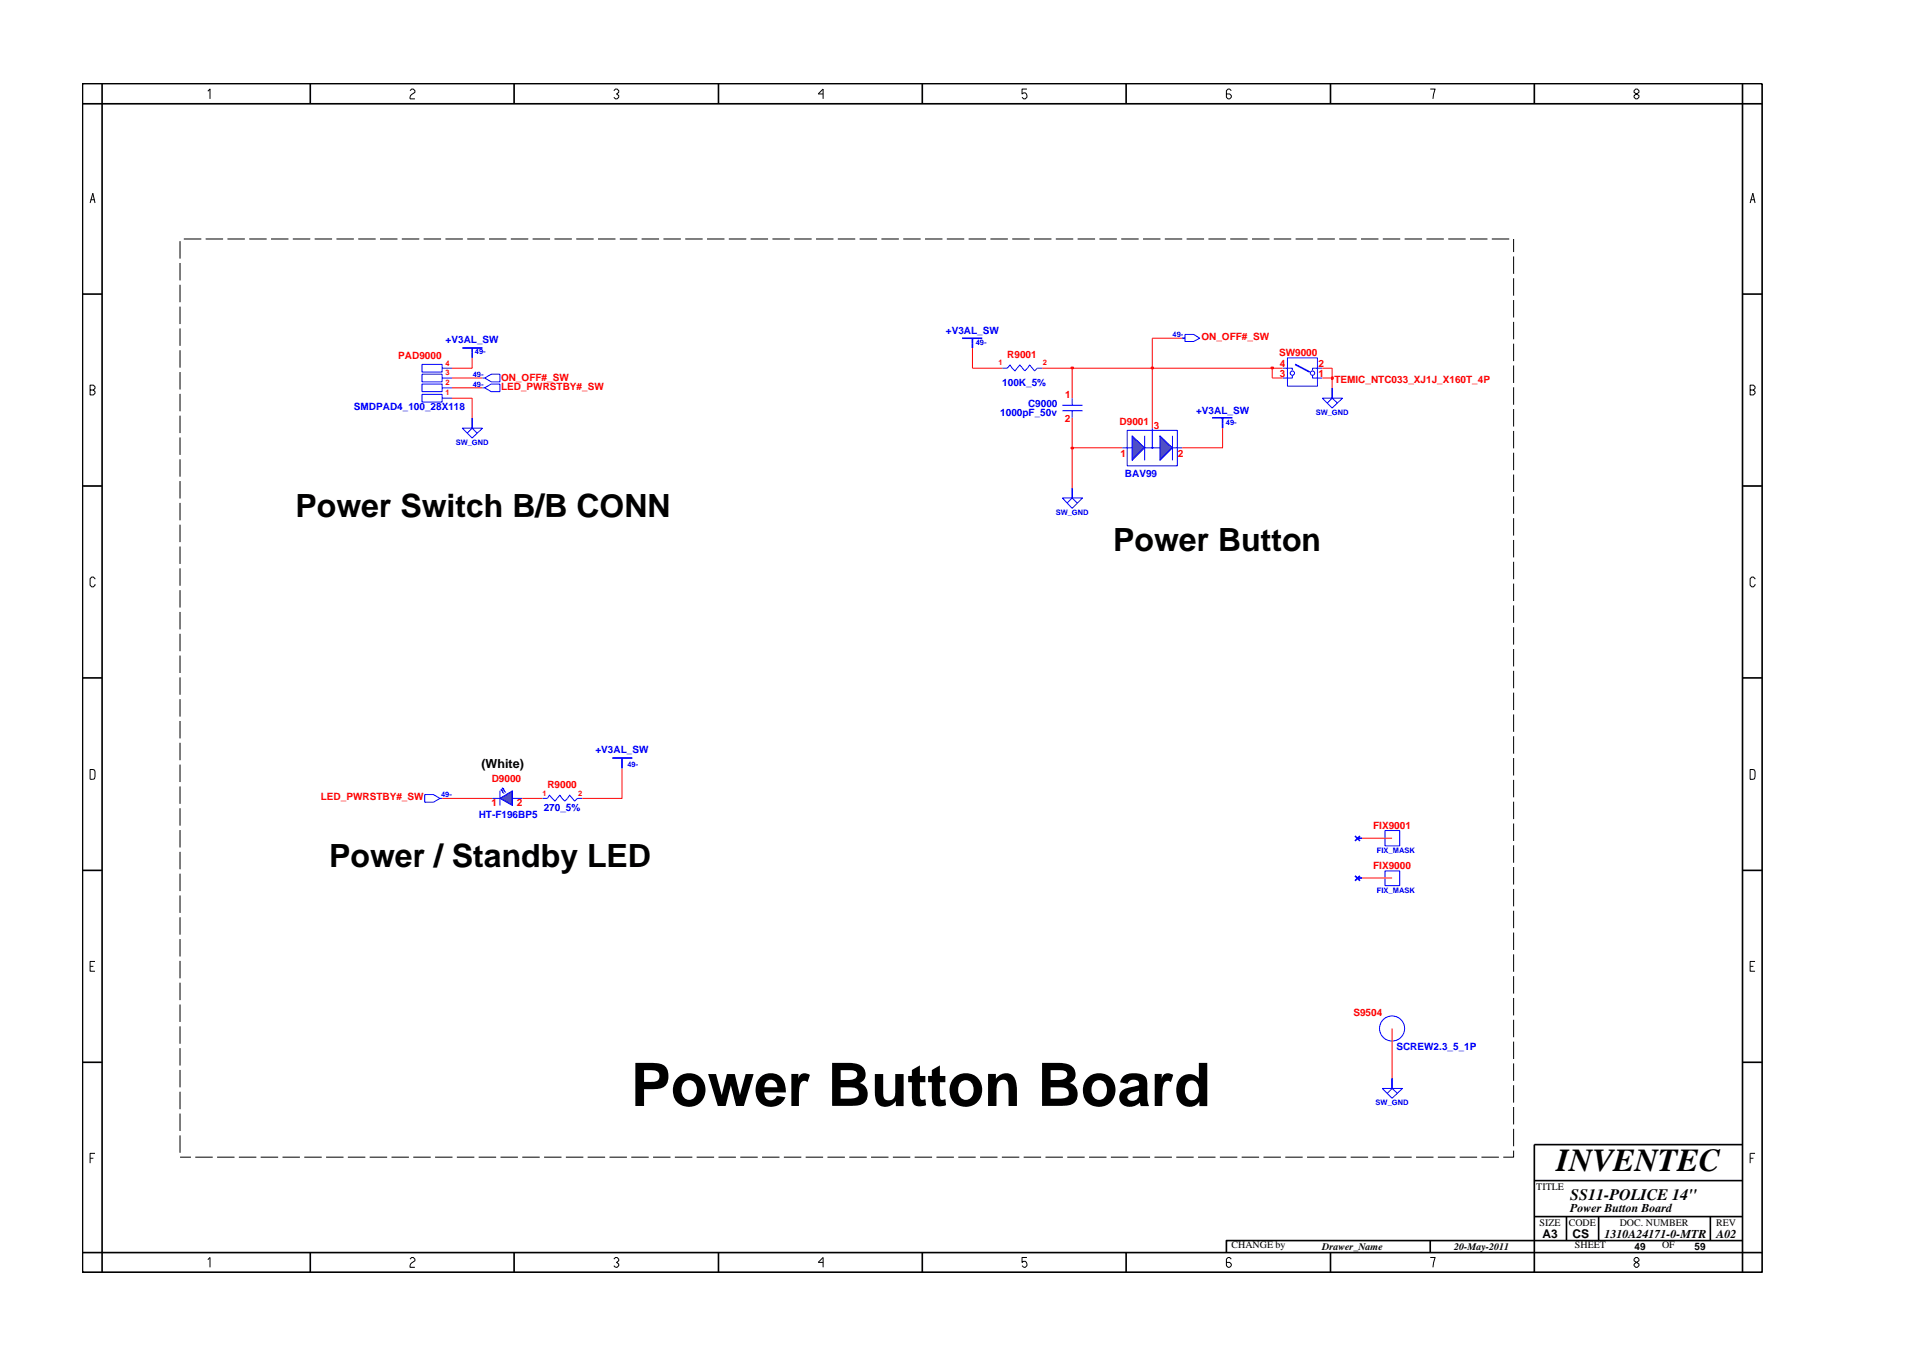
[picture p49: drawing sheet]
<svg xmlns="http://www.w3.org/2000/svg" width="297mm" height="210mm" viewBox="0 0 297 210" stroke-linecap="round" stroke-linejoin="round" font-family="sans-serif">
<defs><g id="words">
<text font-size="9.3" x="98" y="171.7">Power Button Board</text>
<g font-size="5">
<text x="45.9" y="80.3">Power Switch B/B CONN</text>
<text x="172.9" y="85.6">Power Button</text>
<text x="51.1" y="134.7">Power / Standby LED</text>
<text x="241.8" y="181.9">INVENTEC</text>
</g>
<text font-size="2.5" x="244" y="186.3">SS11-POLICE 14&quot;</text>
<g font-size="1.9">
<text x="74.8" y="119.3">(White)</text>
<text x="244" y="188.2">Power Button Board</text>
<text x="239.6" y="192.2">A3</text>
<text x="244.3" y="192.3">CS</text>
<text x="249.3" y="192.2">1310A24171-0-MTR</text>
<text x="266.6" y="192.2">A02</text>
</g>
<g font-size="1.6" fill="#00f">
<text x="69.2" y="53.3">+V3AL_SW</text>
<text x="147" y="51.8">+V3AL_SW</text>
<text x="155.7" y="59.9">100K_5%</text>
<text x="55" y="63.7">SMDPAD4_100_28X118</text>
<text x="155.4" y="64.6">1000pF_50v</text>
<text x="159.7" y="63.3">C9000</text>
<text x="185.8" y="64.3">+V3AL_SW</text>
<text x="174.8" y="74">BAV99</text>
<text x="92.5" y="117">+V3AL_SW</text>
<text x="84.5" y="125.9">270_5%</text>
<text x="74.4" y="127">HT-F196BP5</text>
<text x="216.9" y="163.1">SCREW2.3_5_1P</text>
</g>
<g font-size="1.6" fill="#f00">
<text x="186.6" y="52.8">ON_OFF#_SW</text>
<text x="61.9" y="55.7">PAD9000</text>
<text x="77.8" y="59.1">ON_OFF#_SW</text>
<text x="156.5" y="55.6">R9001</text>
<text x="198.7" y="55.3">SW9000</text>
<text x="198.8" y="56.9">4</text>
<text x="198.8" y="58.5">3</text>
<text x="204.8" y="56.9">2</text>
<text x="204.8" y="58.5">1</text>
<text x="207.3" y="59.5">TEMIC_NTC033_XJ1J_X160T_4P</text>
<text x="77.8" y="60.6">LED_PWRSTBY#_SW</text>
<text x="165.4" y="65.5">2</text>
<text x="165.5" y="61.8">1</text>
<text x="173.9" y="66.1">D9001</text>
<text x="174.1" y="70.9">1</text>
<text x="179.3" y="66.6">3</text>
<text x="183" y="70.9">2</text>
<text x="49.8" y="124.3">LED_PWRSTBY#_SW</text>
<text x="76.4" y="125.1">1</text>
<text x="76.4" y="121.5">D9000</text>
<text x="80.3" y="125.1">2</text>
<text x="85" y="122.4">R9000</text>
<text x="213.3" y="128.8">FIX9001</text>
<text x="213.3" y="135">FIX9000</text>
<text x="210.3" y="157.8">S9504</text>
</g>
<g font-size="1.6">
<text x="238.7" y="184.8">TITLE</text>
<text x="239.2" y="190.4">SIZE</text>
<text x="243.7" y="190.4">CODE</text>
<text x="251.6" y="190.4">DOC. NUMBER</text>
<text x="266.6" y="190.4">REV</text>
<text x="191.3" y="193.8">CHANGE by</text>
<text x="205.4" y="194.1">Drawer_Name</text>
<text x="225.9" y="194.1">20-May-2011</text>
<text x="244.7" y="193.8">SHEET</text>
<text x="253.9" y="194.1">49</text>
<text x="258.2" y="193.8">OF</text>
<text x="263.3" y="194.1">59</text>
</g>
<g font-size="1.2" fill="#00f">
<text x="151.6" y="53.5">49-</text>
<text x="182.2" y="52.3">49-</text>
<text x="73.4" y="58.5">49-</text>
<text x="73.8" y="55">49-</text>
<text x="73.4" y="60.1">49-</text>
<text x="190.4" y="66">49-</text>
<text x="204.4" y="64.4">SW_GND</text>
<text x="70.8" y="69">SW_GND</text>
<text x="164" y="80">SW_GND</text>
<text x="97.5" y="119.2">49-</text>
<text x="68.5" y="123.7">49-</text>
<text x="213.9" y="132.5">FIX_MASK</text>
<text x="213.9" y="138.7">FIX_MASK</text>
<text x="213.7" y="171.6">SW_GND</text>
</g>
<g font-size="1.2" fill="#f00">
<text x="69.2" y="59.8">2</text>
<text x="69.2" y="58.3">3</text>
<text x="69.2" y="56.8">4</text>
<text x="155.1" y="56.8">1</text>
<text x="162" y="56.8">2</text>
<text x="69.2" y="61.4">1</text>
<text x="84.3" y="123.6">1</text>
<text x="89.8" y="123.6">2</text>
</g>
</g></defs>
<g fill="none" stroke="#00f" stroke-width=".16">
<path d="M75 58.7h.3M75.3 58.7l1-.6h1.4v1.2h-1.4zM155.7 57.2h.8l.4-.5 .8 .9 .7-.9 .8 .9 .8-.9 .7 .9 .4-.4h.8M184.1 51.9h1.3l1 .6-1 .5h-1.3zM199.2 57.2h1.6v.3M200 55.6h4.7v4.4h-4.7zM200.8 58.3v.4h-1.6M203.9 58.3v.4h1.5M205.4 57.2h-1.5v.3M165 77.3h3.2l-1.6 1.6zM165 62.9h3.2M165 63.8h3.2"/>
<path d="M165.8 78.1l.8-.8 .7 .8M166.6 61.8v1.1M166.6 63.8v1.1M205.4 61.8h3.2l-1.6 1.6zM206.2 62.6l.8-.8 .8 .8M84.3 124h.7l.4-.5 .8 .9 .8-.9 .7 .9 .8-.9 .8 .9 .4-.4h.8M215.2 135.2h2.3v2.3h-2.3z"/>
<circle cx="200.8" cy="57.9" r=".34"/>
<circle cx="203.9" cy="57.9" r=".34"/>
</g>
<path d="M149.5 52.5h3.1M151.1 52.5v1.5M183.7 52.5h.4M201.2 56.6l2.3 1.2M166.6 75.8v1.5M207 60.2v1.6M95.1 117.7h3.1M96.6 117.7v1.6M210.5 136l.8 .8M210.8 136.3h.8M211.3 136l-.8 .8" fill="none" stroke="#00f" stroke-width=".25"/>
<path d="M180.2 67.7l1.9 1.8-1.9 2z" fill="#3c3cc8"/>
<path d="M179 69.5h1.2M180.2 67.7l1.9 1.8-1.9 2zM182.1 67.7v3.8M182.1 69.5h1.6" fill="none" stroke="#00f" stroke-width=".16"/>
<path d="M175.9 67.7l1.9 1.8-1.9 2z" fill="#3c3cc8"/>
<path d="M174.4 69.5h1.5M175.1 66.8h7.8v5.5h-7.8zM175.9 67.7l1.9 1.8-1.9 2zM177.8 67.7v3.8M179 66.5v3h-1.2" fill="none" stroke="#00f" stroke-width=".16"/>
<circle cx="179" cy="69.5" r=".08" fill="#3c3cc8"/>
<g fill="none" stroke="#00f" stroke-width=".16">
<path d="M65.6 59.6h3.1v1.2h-3.1zM65.6 58.1h3.1v1.2h-3.1zM65.6 56.6h3.1v1.2h-3.1zM68.7 58.7h1.5M68.7 57.2h1.5M65.6 61.2h3.1v1.2h-3.1zM68.7 61.8h1.5M68.7 60.2h1.5M71.8 66.5h3.2l-1.7 1.5zM72.6 67.3l.7-.8 .8 .8M75 60.2h.3M75.3 60.2l1-.6h1.4v1.2h-1.4z"/>
<path d="M66 123.4h1.3l1.1 .6-1.1 .6h-1.3zM68.4 124h.3M76.5 124h1.2M77.7 122.8v2.3M79.6 124h1.5M215.2 129h2.3v2.3h-2.3zM214.7 169h3.2l-1.6 1.5zM215.5 169.8l.8-.8 .8 .8"/>
<circle cx="179" cy="69.5" r=".08"/>
<circle cx="216.3" cy="159.7" r="1.95"/>
</g>
<path d="M71.8 54h3.2M73.3 54v1.6M73.3 64.9v1.6M188.3 64.9h3.2M189.9 64.9v1.6M210.5 129.8l.8 .8M210.8 130.2h.8M211.3 129.8l-.8 .8M216.3 167.4v1.6" fill="none" stroke="#00f" stroke-width=".25"/>
<path d="M77.7 124l1.9-1.2v2.3z" fill="#3c3cc8"/>
<path d="M77.7 124l1.9-1.2v2.3z" fill="none" stroke="#00f" stroke-width=".16"/>
<path d="M77.8 122.6l.2 .1-.1 .1z" fill="#3c3cc8"/>
<path d="M77.8 122.6l.2 .1-.1 .1zM77.8 122.6l.3 .3v.1l.2 .2" fill="none" stroke="#00f" stroke-width=".16"/>
<path d="M78 122.4l.3 .1h-.2z" fill="#3c3cc8"/>
<path d="M78 122.4l.3 .1h-.2zM78 122.4l.3 .3v.1l.3 .2" fill="none" stroke="#00f" stroke-width=".16"/>
<path d="M166.6 69.5v6.3M96.6 119.3v4.7h-6.1M68.7 124h7.8M81.1 124h3.2M211.6 136.3h4.7M211.6 130.2h4.7M216.3 159.7v7.7" fill="none" stroke="#f00" stroke-width=".16"/>
<path d="M166.4 69.5h.3v.2h-.3z" fill-rule="evenodd" fill="#8e2323"/>
<path d="M70.2 58.7h4.8M166.6 57.2v4.6M179 57.2v9.3M197.6 57.2v1.5h1.6M205.4 58.7h1.6v1.5M70.2 61.8h3.1v3.1M70.2 60.2h4.8M166.4 69.5h.3v.2h-.3zM166.6 64.9v4.6h7.8M189.9 66.5v3h-6.2" fill="none" stroke="#f00" stroke-width=".16"/>
<path d="M206.9 58.5h.2v.4h-.2z" fill-rule="evenodd" fill="#8e2323"/>
<path d="M73.3 55.6v1.6h-3.1M151.1 54v3.2h4.6M161.9 57.2h4.7M206.9 58.5h.2v.4h-.2zM207 57.2v1.5" fill="none" stroke="#f00" stroke-width=".16"/>
<path d="M166.4 57h.3v.3h-.3z" fill-rule="evenodd" fill="#8e2323"/>
<path d="M166.4 57h.3v.3h-.3zM166.6 57.2h12.4" fill="none" stroke="#f00" stroke-width=".16"/>
<path d="M178.8 57h.4v.3h-.4z" fill-rule="evenodd" fill="#8e2323"/>
<path d="M178.8 57h.4v.3h-.4zM179 52.5v4.7h18.6" fill="none" stroke="#f00" stroke-width=".16"/>
<path d="M197.5 57h.3v.3h-.3z" fill-rule="evenodd" fill="#8e2323"/>
<path d="M179 52.5h4.7M197.5 57h.3v.3h-.3zM197.6 57.2h1.6M205.4 57.2h1.6" fill="none" stroke="#f00" stroke-width=".16"/>
<g fill="none" stroke="#000" stroke-width=".25">
<path d="M12.8 13h261v184.6h-261zM12.8 16.1h261M15.9 13v184.6M48.2 13v3.1M79.9 13v3.1M111.6 13v3.1M143.3 13v3.1M174.9 13v3.1M206.7 13v3.1M238.4 13v3.1M270.7 13v184.6M12.8 45.7h3.1"/>
<path d="M270.7 45.7h3.1M12.8 75.5h3.1M270.7 75.5h3.1M12.8 105.3h3.1M270.7 105.3h3.1M12.8 135.2h3.1M270.7 135.2h3.1M12.8 165h3.1M270.7 165h3.1M270.7 177.7h-32.3v19.9M12.8 194.5h261M48.2 194.5v3.1"/>
<path d="M79.9 194.5v3.1M111.6 194.5v3.1M143.3 194.5v3.1M174.9 194.5v3.1M206.7 194.5v3.1M222.2 192.6v1.9M238.4 183.3h32.3M238.4 188.9h32.3M243.4 188.9v3.7M248.4 188.9v3.7M265.7 188.9v3.7M270.7 192.6h-80.2v1.9"/>
</g>
<g fill="none" stroke="#000" stroke-width=".16">
<path d="M32.3 14.2l.3-.4v1.6M63.7 14.1l.3-.3h.2l.3 .3v.2l-.5 .4-.3 .4v.3h.8M95.4 14.1l.2-.3h.3l.2 .3v.2l-.3 .3 .3 .2v.3l-.2 .3h-.3l-.2-.3M127.9 14.6h-.8l.8-.8v1.6M159.5 13.8h-.7v.8l.2-.2a.5 .5 0 0 1 .5 .7l-.2 .3h-.3l-.2-.3M191.3 14.1l-.3-.3h-.2l-.3 .3v1l.3 .3h.2l.3-.3v-.3l-.3-.2h-.5M222.2 13.8h.8l-.4 1.6M254.1 13.8l-.2 .3v.2l.7 .5v.3l-.2 .3h-.3l-.2-.3v-.3l.7-.5v-.2l-.2-.3zM14 31.5l.4-1.5 .4 1.5M14.1 31h.6M28 37.5v2.7M28.6 37.1h2.7"/>
<path d="M31.9 37.1h2.8M35.3 37.1h2.7M38.7 37.1h2.7M42.1 37.1h2.7M45.5 37.1h2.7M48.9 37.1h2.7M52.3 37.1h2.7M55.7 37.1h2.7M59 37.1h2.8M62.4 37.1h2.7M65.8 37.1h2.7M69.2 37.1h2.7"/>
<path d="M72.6 37.1h2.7M76 37.1h2.7M79.4 37.1h2.7M82.7 37.1h2.8M86.1 37.1h2.7M89.5 37.1h2.7M92.9 37.1h2.7M96.3 37.1h2.7M99.7 37.1h2.7M103.1 37.1h2.7M106.5 37.1h2.7M109.8 37.1h2.8"/>
<path d="M113.2 37.1h2.7M116.6 37.1h2.7M120 37.1h2.7M123.4 37.1h2.7M126.8 37.1h2.7M130.2 37.1h2.7M133.5 37.1h2.8M136.9 37.1h2.7M140.3 37.1h2.7M143.7 37.1h2.7M147.1 37.1h2.7M150.5 37.1h2.7"/>
<path d="M153.9 37.1h2.7M157.3 37.1h2.7M160.6 37.1h2.8M164 37.1h2.7M167.4 37.1h2.7M170.8 37.1h2.7M174.2 37.1h2.7M177.6 37.1h2.7M181 37.1h2.7M184.3 37.1h2.8M187.7 37.1h2.7M191.1 37.1h2.7"/>
<path d="M194.5 37.1h2.7M197.9 37.1h2.7M201.3 37.1h2.7M204.7 37.1h2.7M208.1 37.1h2.7M211.4 37.1h2.8M214.8 37.1h2.7M218.2 37.1h2.7M221.6 37.1h2.7M225 37.1h2.7M228.4 37.1h2.7M231.8 37.1h2.7"/>
<path d="M235.1 37.1v2M235.1 39.8v2.7M271.9 31.5l.4-1.5 .4 1.5M272 31h.6M28 40.8v2.7M28 44.2v2.7M28 47.6v2.7M28 51v2.7M28 54.4v2.7M28 57.8v2.7M235.1 43.2v2.7M235.1 46.6v2.7"/>
<path d="M235.1 50v2.7M235.1 53.4v2.7M235.1 56.8v2.7M14 60.6h.5l.3-.3v-.2l-.3-.3h-.5v1.5h.5l.3-.2v-.3l-.3-.2M28 61.2v2.7M28 64.5v2.8M28 67.9v2.7M28 71.3v2.7M28 74.7v2.7M28 78.1v2.7M235.1 60.1v2.8M235.1 63.5v2.7"/>
<path d="M235.1 66.9v2.7M235.1 70.3v2.7M235.1 73.7v2.7M235.1 77.1v2.7M271.9 60.6h.5l.3-.3v-.2l-.3-.3h-.5v1.5h.5l.3-.2v-.3l-.3-.2M14.8 89.9l-.3-.3h-.2l-.3 .3v1l.3 .2h.2l.3-.2v-.2M28 81.5v2.7M28 84.9v2.7M28 88.3v2.7M28 91.6v2.7M28 95v2.7M28 98.4v2.7"/>
<path d="M235.1 80.5v2.7M235.1 83.8v2.8M235.1 87.2v2.7M235.1 90.6v2.7M235.1 94v2.7M235.1 97.4v2.7M272.7 89.9l-.3-.3h-.3l-.2 .3v1l.2 .2h.3l.3-.2v-.2M14 119.5l.7 .1 .1 .2-.1 1.1-.7 .1zM28 101.8v2.7M28 105.2v2.7M28 108.6v2.7M28 112v2.7"/>
<path d="M28 115.3v2.8M28 118.7v2.7M235.1 100.8v2.7M235.1 104.2v2.7M235.1 107.6v2.7M235.1 110.9v2.8M235.1 114.3v2.7M235.1 117.7v2.7M271.9 119.5l.7 .1 .1 .2-.1 1.1-.7 .1zM28 122.1v2.7M28 125.5v2.7M28 128.9v2.7"/>
<path d="M28 132.3v2.7M28 135.7v2.7M28 139.1v2.7M235.1 121.1v2.7M235.1 124.5v2.7M235.1 127.9v2.7M235.1 131.3v2.7M235.1 134.6v2.8M235.1 138v2.7M14 150.1h.5M14.8 149.3h-.8v1.5h.8M28 142.4v2.7"/>
<path d="M28 145.8v2.7M28 149.2v2.7M28 152.6v2.7M28 156v2.7M28 159.4v2.7M235.1 141.4v2.7M235.1 144.8v2.7M235.1 148.2v2.7M235.1 151.6v2.7M235.1 155v2.7M235.1 158.4v2.7M271.9 150.1h.5"/>
<path d="M272.7 149.3h-.8v1.5h.8M14 179.9h.5M14.8 179.1h-.8v1.5M28 179.7h1.7M28 162.8v2.7M28 166.1v2.8M28 169.5v2.7M28 172.9v2.7M28 176.3v2.7M30.3 179.7h2.7M33.7 179.7h2.7M37.1 179.7h2.7"/>
<path d="M40.5 179.7h2.7M43.9 179.7h2.7M47.3 179.7h2.7M50.7 179.7h2.7M54 179.7h2.8M57.4 179.7h2.7M60.8 179.7h2.7M64.2 179.7h2.7M67.6 179.7h2.7M71 179.7h2.7M74.4 179.7h2.7M77.8 179.7h2.7"/>
<path d="M81.1 179.7h2.7M84.5 179.7h2.7M87.9 179.7h2.7M91.3 179.7h2.7M94.7 179.7h2.7M98.1 179.7h2.7M101.5 179.7h2.7M104.8 179.7h2.8M108.2 179.7h2.7M111.6 179.7h2.7M115 179.7h2.7M118.4 179.7h2.7"/>
<path d="M121.8 179.7h2.7M125.2 179.7h2.7M128.6 179.7h2.7M131.9 179.7h2.7M135.3 179.7h2.7M138.7 179.7h2.7M142.1 179.7h2.7M145.5 179.7h2.7M148.9 179.7h2.7M152.3 179.7h2.7M155.6 179.7h2.8M159 179.7h2.7"/>
<path d="M162.4 179.7h2.7M165.8 179.7h2.7M169.2 179.7h2.7M172.6 179.7h2.7M176 179.7h2.7M179.4 179.7h2.7M182.7 179.7h2.7M186.1 179.7h2.7M189.5 179.7h2.7M192.9 179.7h2.7M196.3 179.7h2.7M199.7 179.7h2.7"/>
<path d="M203.1 179.7h2.7M206.4 179.7h2.8M209.8 179.7h2.7M213.2 179.7h2.7M216.6 179.7h2.7M220 179.7h2.7M223.4 179.7h2.7M226.8 179.7h2.7M230.2 179.7h2.7M235.1 178.7v1h-1.6M235.1 161.7v2.8M235.1 165.1v2.7"/>
<path d="M235.1 168.5v2.7M235.1 171.9v2.7M235.1 175.3v2.7M271.9 179.9h.5M272.7 179.1h-.8v1.5M32.3 195.6l.3-.3v1.5M63.7 195.5l.3-.2h.2l.3 .2v.3l-.5 .3-.3 .4v.3h.8M95.4 195.5l.2-.2h.3l.2 .2v.3l-.3 .2 .3 .3v.2l-.2 .3h-.3l-.2-.3M127.9 196h-.8l.8-.7v1.5M159.5 195.3h-.7v.7l.2-.1a.5 .5 0 0 1 .5 .6l-.2 .3h-.3l-.2-.3M191.3 195.5l-.3-.2h-.2l-.3 .2v1l.3 .3h.2l.3-.3v-.2l-.3-.3h-.5M222.2 195.3h.8l-.4 1.5"/>
<path d="M254.1 195.3l-.2 .2v.3l.7 .5v.2l-.2 .3h-.3l-.2-.3v-.2l.7-.5v-.3l-.2-.2z"/>
</g>
<use href="#words"/>
</svg>
